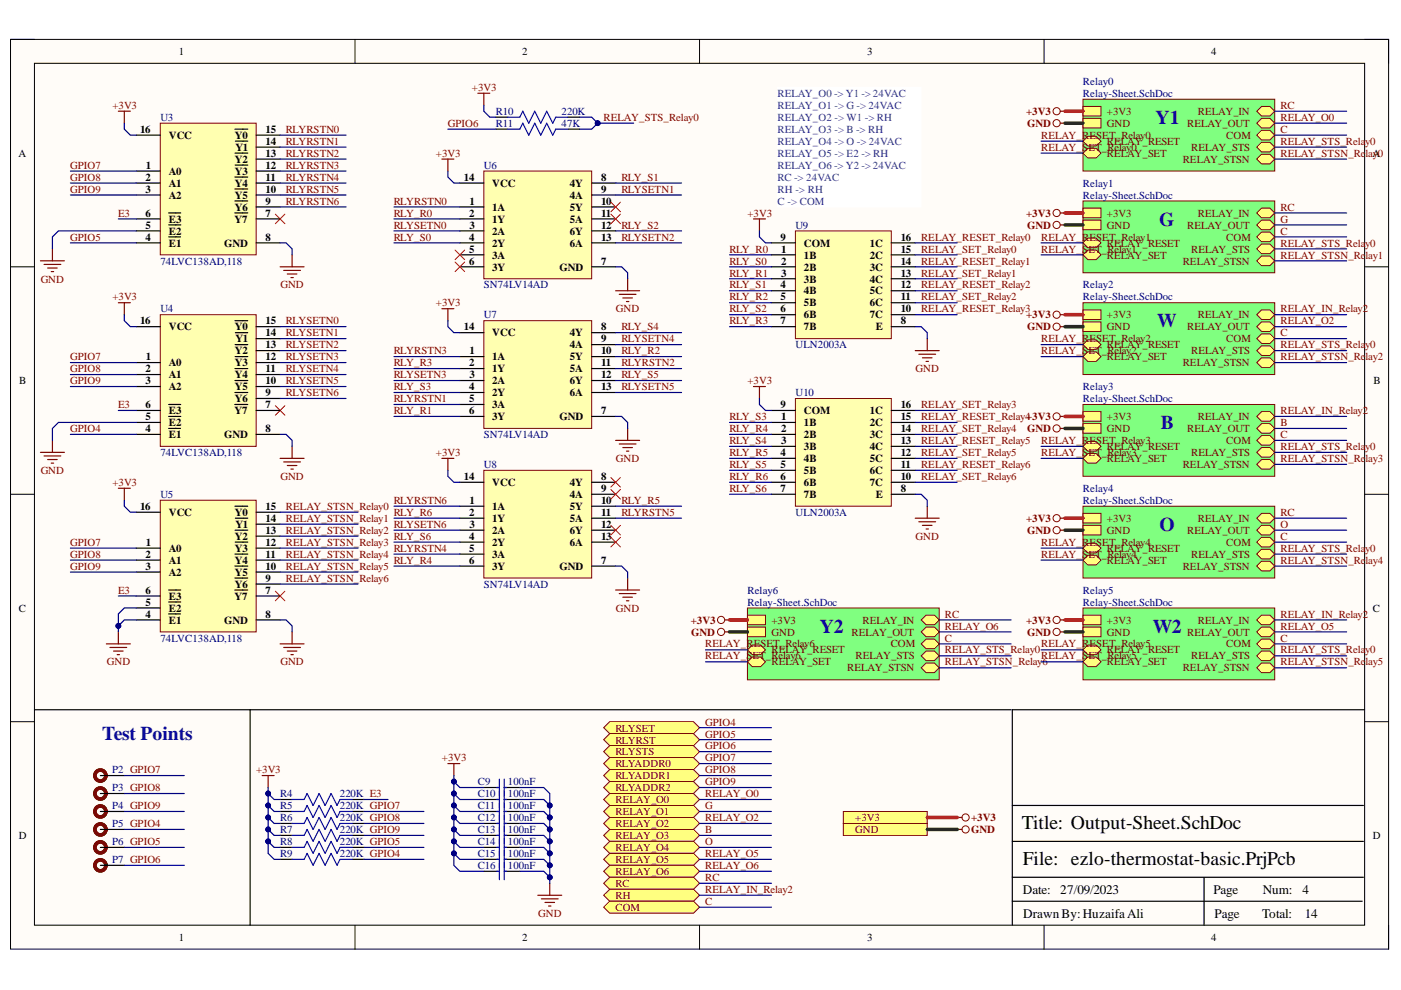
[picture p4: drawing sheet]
<svg xmlns="http://www.w3.org/2000/svg" width="297mm" height="210mm" viewBox="0 0 297 210" stroke-linecap="round" stroke-linejoin="round" font-family="sans-serif">
<defs><g id="words">
<g font-size="4.1" fill="#0b0b8e">
<text x="245" y="26.3">Y1</text>
<text x="245.8" y="47.8">G</text>
<text x="245.3" y="69.4">W</text>
<text x="246.1" y="91">B</text>
<text x="245.8" y="112.5">O</text>
<text x="173.8" y="134.2">Y2</text>
<text x="244.4" y="134.2">W2</text>
<text x="21.6" y="157">Test Points</text>
</g>
<g font-size="4.1">
<text x="216.7" y="175.7">Title: Output-Sheet.SchDoc</text>
<text x="216.8" y="183.3">File: ezlo-thermostat-basic.PrjPcb</text>
</g>
<g font-size="2.8">
<text x="216.8" y="189.5">Date:</text>
<text x="224.8" y="189.5">27/09/2023</text>
<text x="257.3" y="189.5">Page</text>
<text x="267.7" y="189.5">Num:</text>
<text x="276.1" y="189.5">4</text>
<text x="216.9" y="194.6">DrawnBy:HuzaifaAli</text>
<text x="257.5" y="194.6">Page</text>
<text x="267.6" y="194.6">Total:</text>
<text x="276.6" y="194.6">14</text>
</g>
<g font-size="2.3">
<text x="37.9" y="11.7">1</text>
<text x="110.7" y="11.7">2</text>
<text x="183.9" y="11.7">3</text>
<text x="256.8" y="11.7">4</text>
<text x="29.7" y="28.1">16</text>
<text x="35.8" y="29.5">VCC</text>
<text x="49.8" y="29.5">Y0</text>
<text x="56.3" y="28.1">15</text>
<text x="3.9" y="33.3">A</text>
<text x="31" y="35.8">1</text>
<text x="49.8" y="34.6">Y2</text>
<text x="49.9" y="32">Y1</text>
<text x="56.3" y="35.8">12</text>
<text x="56.3" y="33.3">13</text>
<text x="56.3" y="30.8">14</text>
<text x="30.9" y="38.4">2</text>
<text x="30.9" y="40.9">3</text>
<text x="35.8" y="37.1">A0</text>
<text x="35.8" y="39.6">A1</text>
<text x="49.8" y="39.6">Y4</text>
<text x="49.8" y="37.1">Y3</text>
<text x="56.3" y="40.9">10</text>
<text x="56.3" y="38.4">11</text>
<text x="98.4" y="38.4">14</text>
<text x="104.4" y="39.6">VCC</text>
<text x="120.9" y="39.6">4Y</text>
<text x="127.4" y="38.4">8</text>
<text x="127.4" y="40.9">9</text>
<text x="30.9" y="46">6</text>
<text x="35.8" y="42.2">A2</text>
<text x="35.8" y="47.2">E3</text>
<text x="49.7" y="47.2">Y7</text>
<text x="49.8" y="44.7">Y6</text>
<text x="49.8" y="42.2">Y5</text>
<text x="56.3" y="46">7</text>
<text x="56.3" y="43.4">9</text>
<text x="99.5" y="46">2</text>
<text x="99.5" y="43.4">1</text>
<text x="104.4" y="44.7">1A</text>
<text x="104.4" y="47.2">1Y</text>
<text x="120.9" y="42.2">4A</text>
<text x="120.9" y="44.7">5Y</text>
<text x="120.9" y="47.2">5A</text>
<text x="127.4" y="43.4">10</text>
<text x="127.4" y="46">11</text>
<text x="30.9" y="51">4</text>
<text x="30.9" y="48.5">5</text>
<text x="35.8" y="52.3">E1</text>
<text x="35.8" y="49.8">E2</text>
<text x="47.5" y="52.3">GND</text>
<text x="56.3" y="51">8</text>
<text x="99.5" y="51">4</text>
<text x="99.5" y="53.6">5</text>
<text x="99.5" y="48.5">3</text>
<text x="104.4" y="49.8">2A</text>
<text x="104.4" y="52.3">2Y</text>
<text x="120.9" y="49.8">6Y</text>
<text x="120.9" y="52.3">6A</text>
<text x="127.4" y="48.5">12</text>
<text x="127.4" y="51">13</text>
<text x="165.5" y="51">9</text>
<text x="165.6" y="53.6">1</text>
<text x="170.4" y="52.3">COM</text>
<text x="184.4" y="52.3">1C</text>
<text x="191" y="51">16</text>
<text x="191" y="53.6">15</text>
<text x="99.5" y="56.1">6</text>
<text x="104.4" y="54.8">3A</text>
<text x="104.4" y="57.4">3Y</text>
<text x="118.7" y="57.4">GND</text>
<text x="127.4" y="56.1">7</text>
<text x="165.6" y="56.1">2</text>
<text x="165.6" y="58.6">3</text>
<text x="170.4" y="54.8">1B</text>
<text x="170.4" y="57.4">2B</text>
<text x="170.4" y="59.9">3B</text>
<text x="184.4" y="54.8">2C</text>
<text x="184.4" y="57.4">3C</text>
<text x="184.4" y="59.9">4C</text>
<text x="191" y="56.1">14</text>
<text x="191" y="58.6">13</text>
<text x="165.5" y="61.2">4</text>
<text x="165.5" y="63.7">5</text>
<text x="170.4" y="62.4">4B</text>
<text x="170.4" y="65">5B</text>
<text x="184.4" y="62.4">5C</text>
<text x="184.4" y="65">6C</text>
<text x="191" y="61.2">12</text>
<text x="191" y="63.7">11</text>
<text x="29.7" y="68.8">16</text>
<text x="35.8" y="70">VCC</text>
<text x="49.8" y="70">Y0</text>
<text x="56.3" y="71.3">14</text>
<text x="56.3" y="68.8">15</text>
<text x="98.4" y="70">14</text>
<text x="104.4" y="71.3">VCC</text>
<text x="120.9" y="71.3">4Y</text>
<text x="127.4" y="70">8</text>
<text x="165.5" y="66.2">6</text>
<text x="165.5" y="68.8">7</text>
<text x="170.4" y="67.5">6B</text>
<text x="170.4" y="70">7B</text>
<text x="184.4" y="67.5">7C</text>
<text x="185.7" y="70">E</text>
<text x="191" y="68.8">8</text>
<text x="191" y="66.2">10</text>
<text x="31" y="76.4">1</text>
<text x="35.8" y="77.6">A0</text>
<text x="49.8" y="77.6">Y3</text>
<text x="49.8" y="75.1">Y2</text>
<text x="49.9" y="72.6">Y1</text>
<text x="56.3" y="76.4">12</text>
<text x="56.3" y="73.8">13</text>
<text x="99.5" y="77.6">2</text>
<text x="99.5" y="75.1">1</text>
<text x="104.4" y="76.4">1A</text>
<text x="120.9" y="73.8">4A</text>
<text x="120.9" y="76.4">5Y</text>
<text x="127.4" y="72.6">9</text>
<text x="127.4" y="75.1">10</text>
<text x="127.4" y="77.6">11</text>
<text x="4.1" y="81.4">B</text>
<text x="30.9" y="78.9">2</text>
<text x="30.9" y="81.4">3</text>
<text x="35.8" y="80.2">A1</text>
<text x="35.8" y="82.7">A2</text>
<text x="49.8" y="82.7">Y5</text>
<text x="49.8" y="80.2">Y4</text>
<text x="56.3" y="84">9</text>
<text x="56.3" y="81.4">10</text>
<text x="56.3" y="78.9">11</text>
<text x="99.5" y="82.7">4</text>
<text x="99.5" y="80.2">3</text>
<text x="104.4" y="78.9">1Y</text>
<text x="104.4" y="81.4">2A</text>
<text x="104.4" y="84">2Y</text>
<text x="120.9" y="78.9">5A</text>
<text x="120.9" y="81.4">6Y</text>
<text x="120.9" y="84">6A</text>
<text x="127.4" y="80.2">12</text>
<text x="127.4" y="82.7">13</text>
<text x="291.2" y="81.4">B</text>
<text x="30.9" y="89.1">5</text>
<text x="30.9" y="86.5">6</text>
<text x="35.8" y="87.8">E3</text>
<text x="49.7" y="87.8">Y7</text>
<text x="49.8" y="85.2">Y6</text>
<text x="56.3" y="86.5">7</text>
<text x="99.5" y="85.2">5</text>
<text x="99.5" y="87.8">6</text>
<text x="104.4" y="86.5">3A</text>
<text x="104.4" y="89.1">3Y</text>
<text x="118.7" y="89.1">GND</text>
<text x="127.4" y="87.8">7</text>
<text x="165.5" y="86.5">9</text>
<text x="165.6" y="89.1">1</text>
<text x="170.4" y="87.8">COM</text>
<text x="184.4" y="87.8">1C</text>
<text x="191" y="86.5">16</text>
<text x="191" y="89.1">15</text>
<text x="30.9" y="91.7">4</text>
<text x="35.8" y="92.9">E1</text>
<text x="35.8" y="90.4">E2</text>
<text x="47.5" y="92.9">GND</text>
<text x="56.3" y="91.7">8</text>
<text x="165.6" y="91.7">2</text>
<text x="165.6" y="94.2">3</text>
<text x="170.4" y="90.4">1B</text>
<text x="170.4" y="92.9">2B</text>
<text x="170.4" y="95.5">3B</text>
<text x="184.4" y="90.4">2C</text>
<text x="184.4" y="92.9">3C</text>
<text x="184.4" y="95.5">4C</text>
<text x="191" y="91.7">14</text>
<text x="191" y="94.2">13</text>
<text x="98.4" y="101.8">14</text>
<text x="127.4" y="101.8">8</text>
<text x="165.5" y="96.7">4</text>
<text x="165.5" y="99.3">5</text>
<text x="165.5" y="101.8">6</text>
<text x="170.4" y="98">4B</text>
<text x="170.4" y="100.5">5B</text>
<text x="184.4" y="98">5C</text>
<text x="184.4" y="100.5">6C</text>
<text x="191" y="96.7">12</text>
<text x="191" y="99.3">11</text>
<text x="191" y="101.8">10</text>
<text x="99.5" y="106.9">1</text>
<text x="104.4" y="103.1">VCC</text>
<text x="120.9" y="103.1">4Y</text>
<text x="120.9" y="105.6">4A</text>
<text x="127.4" y="104.3">9</text>
<text x="127.4" y="106.9">10</text>
<text x="165.5" y="104.3">7</text>
<text x="170.4" y="103.1">6B</text>
<text x="170.4" y="105.6">7B</text>
<text x="184.4" y="103.1">7C</text>
<text x="185.7" y="105.6">E</text>
<text x="191" y="104.3">8</text>
<text x="29.7" y="108.1">16</text>
<text x="35.8" y="109.4">VCC</text>
<text x="49.8" y="109.4">Y0</text>
<text x="49.9" y="111.9">Y1</text>
<text x="56.3" y="113.2">13</text>
<text x="56.3" y="110.7">14</text>
<text x="56.3" y="108.1">15</text>
<text x="99.5" y="109.4">2</text>
<text x="99.5" y="111.9">3</text>
<text x="104.4" y="108.1">1A</text>
<text x="104.4" y="110.7">1Y</text>
<text x="104.4" y="113.2">2A</text>
<text x="120.9" y="108.1">5Y</text>
<text x="120.9" y="110.7">5A</text>
<text x="120.9" y="113.2">6Y</text>
<text x="127.4" y="109.4">11</text>
<text x="127.4" y="111.9">12</text>
<text x="30.9" y="118.3">2</text>
<text x="31" y="115.7">1</text>
<text x="35.8" y="117">A0</text>
<text x="35.8" y="119.5">A1</text>
<text x="49.8" y="119.5">Y4</text>
<text x="49.8" y="117">Y3</text>
<text x="49.8" y="114.5">Y2</text>
<text x="56.3" y="118.3">11</text>
<text x="56.3" y="115.7">12</text>
<text x="99.5" y="114.5">4</text>
<text x="99.5" y="117">5</text>
<text x="99.5" y="119.5">6</text>
<text x="104.4" y="115.7">2Y</text>
<text x="104.4" y="118.3">3A</text>
<text x="120.9" y="115.7">6A</text>
<text x="127.4" y="119.5">7</text>
<text x="127.4" y="114.5">13</text>
<text x="30.9" y="120.8">3</text>
<text x="30.9" y="125.9">6</text>
<text x="35.8" y="122.1">A2</text>
<text x="49.8" y="124.6">Y6</text>
<text x="49.8" y="122.1">Y5</text>
<text x="56.3" y="125.9">7</text>
<text x="56.3" y="123.3">9</text>
<text x="56.3" y="120.8">10</text>
<text x="104.4" y="120.8">3Y</text>
<text x="118.7" y="120.8">GND</text>
<text x="4" y="129.7">C</text>
<text x="30.9" y="130.9">4</text>
<text x="30.9" y="128.4">5</text>
<text x="35.8" y="129.7">E2</text>
<text x="35.8" y="127.1">E3</text>
<text x="49.7" y="127.1">Y7</text>
<text x="56.3" y="130.9">8</text>
<text x="291.1" y="129.7">C</text>
<text x="35.8" y="132.2">E1</text>
<text x="47.5" y="132.2">GND</text>
<text x="4" y="177.9">D</text>
<text x="291.1" y="177.9">D</text>
<text x="37.9" y="199.5">1</text>
<text x="110.7" y="199.5">2</text>
<text x="183.9" y="199.5">3</text>
<text x="256.8" y="199.5">4</text>
</g>
<g font-size="2.3" fill="#000080">
<text x="229.6" y="18">Relay0</text>
<text x="229.6" y="20.5">Relay-Sheet.SchDoc</text>
<text x="34" y="25.6">U3</text>
<text x="105.1" y="24.3">R10</text>
<text x="105.1" y="26.9">R11</text>
<text x="119.1" y="24.3">220K</text>
<text x="119.1" y="26.9">47K</text>
<text x="102.6" y="35.8">U6</text>
<text x="229.6" y="39.6">Relay1</text>
<text x="229.6" y="42.2">Relay-Sheet.SchDoc</text>
<text x="168.6" y="48.5">U9</text>
<text x="34" y="56.1">74LVC138AD,118</text>
<text x="102.6" y="61.2">SN74LV14AD</text>
<text x="229.6" y="61.2">Relay2</text>
<text x="229.6" y="63.7">Relay-Sheet.SchDoc</text>
<text x="34" y="66.2">U4</text>
<text x="102.6" y="67.5">U7</text>
<text x="168.6" y="73.8">ULN2003A</text>
<text x="168.6" y="84">U10</text>
<text x="229.6" y="82.7">Relay3</text>
<text x="229.6" y="85.2">Relay-Sheet.SchDoc</text>
<text x="102.6" y="92.9">SN74LV14AD</text>
<text x="34" y="96.7">74LVC138AD,118</text>
<text x="102.6" y="99.3">U8</text>
<text x="34" y="105.6">U5</text>
<text x="229.6" y="104.3">Relay4</text>
<text x="229.6" y="106.9">Relay-Sheet.SchDoc</text>
<text x="168.6" y="109.4">ULN2003A</text>
<text x="102.6" y="124.6">SN74LV14AD</text>
<text x="158.5" y="125.9">Relay6</text>
<text x="229.6" y="125.9">Relay5</text>
<text x="158.5" y="128.4">Relay-Sheet.SchDoc</text>
<text x="229.6" y="128.4">Relay-Sheet.SchDoc</text>
<text x="34" y="136">74LVC138AD,118</text>
<text x="23.8" y="164">P2 GPIO7</text>
<text x="23.8" y="167.8">P3 GPIO8</text>
<text x="101.3" y="166.5">C9</text>
<text x="107.7" y="166.5">100nF</text>
<text x="23.8" y="171.6">P4 GPIO9</text>
<text x="59.4" y="169">R4</text>
<text x="59.4" y="171.6">R5</text>
<text x="72.1" y="169">220K E3</text>
<text x="72.1" y="171.6">220K GPIO7</text>
<text x="101.3" y="169">C10</text>
<text x="101.3" y="171.6">C11</text>
<text x="107.7" y="169">100nF</text>
<text x="107.7" y="171.6">100nF</text>
<text x="23.8" y="175.4">P5 GPIO4</text>
<text x="23.8" y="179.2">P6 GPIO5</text>
<text x="59.4" y="174.1">R6</text>
<text x="59.4" y="176.6">R7</text>
<text x="59.4" y="179.2">R8</text>
<text x="72.1" y="174.1">220K GPIO8</text>
<text x="72.1" y="176.6">220K GPIO9</text>
<text x="72.1" y="179.2">220K GPIO5</text>
<text x="101.3" y="174.1">C12</text>
<text x="101.3" y="176.6">C13</text>
<text x="101.3" y="179.2">C14</text>
<text x="107.7" y="174.1">100nF</text>
<text x="107.7" y="176.6">100nF</text>
<text x="107.7" y="179.2">100nF</text>
<text x="23.8" y="183">P7 GPIO6</text>
<text x="59.4" y="181.7">R9</text>
<text x="72.1" y="181.7">220K GPIO4</text>
<text x="101.3" y="181.7">C15</text>
<text x="101.3" y="184.3">C16</text>
<text x="107.7" y="181.7">100nF</text>
<text x="107.7" y="184.3">100nF</text>
</g>
<g font-size="2.3" fill="#800000">
<text x="23.8" y="23.1">+3V3</text>
<text x="100" y="19.3">+3V3</text>
<text x="271.5" y="23.1">RC</text>
<text x="60.6" y="28.1">RLYRSTN0</text>
<text x="95" y="26.9">GPIO6</text>
<text x="128" y="25.6">RELAY_STS_Relay0</text>
<text x="217.6" y="24.3">+3V3</text>
<text x="217.8" y="26.9">GND</text>
<text x="220.7" y="29.5">RELAY_RESET_Relay0</text>
<text x="234.7" y="24.3">+3V3</text>
<text x="234.7" y="26.9">GND</text>
<text x="251.7" y="26.9">RELAY_OUT</text>
<text x="254" y="24.3">RELAY_IN</text>
<text x="260" y="29.5">COM</text>
<text x="271.5" y="25.6">RELAY_O0</text>
<text x="271.5" y="28.1">C</text>
<text x="14.9" y="35.8">GPIO7</text>
<text x="60.6" y="30.8">RLYRSTN1</text>
<text x="60.6" y="33.3">RLYRSTN2</text>
<text x="60.6" y="35.8">RLYRSTN3</text>
<text x="92.4" y="33.3">+3V3</text>
<text x="220.7" y="32">RELAY_SET_Relay0</text>
<text x="234.7" y="30.8">RELAY_RESET</text>
<text x="234.7" y="33.3">RELAY_SET</text>
<text x="250.8" y="34.6">RELAY_STSN</text>
<text x="252.5" y="32">RELAY_STS</text>
<text x="271.5" y="33.3">RELAY_STSN_Re</text>
<text x="271.5" y="30.8">RELAY_STS_Rela</text>
<text x="289.4" y="30.8">y0</text>
<text x="289.5" y="33.3">laA</text>
<text x="291" y="33.3">y0</text>
<text x="14.9" y="38.4">GPIO8</text>
<text x="14.9" y="40.9">GPIO9</text>
<text x="60.6" y="38.4">RLYRSTN4</text>
<text x="60.6" y="40.9">RLYRSTN5</text>
<text x="131.8" y="38.4">RLY_S1</text>
<text x="131.8" y="40.9">RLYSETN1</text>
<text x="25" y="46">E3</text>
<text x="60.6" y="43.4">RLYRSTN6</text>
<text x="83.5" y="43.4">RLYRSTN0</text>
<text x="83.5" y="46">RLY_R0</text>
<text x="158.5" y="46">+3V3</text>
<text x="217.6" y="46">+3V3</text>
<text x="234.7" y="46">+3V3</text>
<text x="254" y="46">RELAY_IN</text>
<text x="271.5" y="47.2">G</text>
<text x="271.5" y="44.7">RC</text>
<text x="14.9" y="51">GPIO5</text>
<text x="83.5" y="48.5">RLYSETN0</text>
<text x="83.5" y="51">RLY_S0</text>
<text x="131.8" y="48.5">RLY_S2</text>
<text x="131.8" y="51">RLYSETN2</text>
<text x="154.7" y="53.6">RLY_R0</text>
<text x="195.3" y="51">RELAY_RESET_Relay0</text>
<text x="195.3" y="53.6">RELAY_SET_Relay0</text>
<text x="217.8" y="48.5">GND</text>
<text x="220.7" y="51">RELAY_RESET_Relay1</text>
<text x="220.7" y="53.6">RELAY_SET_Relay1</text>
<text x="234.7" y="48.5">GND</text>
<text x="234.7" y="52.3">RELAY_RESET</text>
<text x="251.7" y="48.5">RELAY_OUT</text>
<text x="252.5" y="53.6">RELAY_STS</text>
<text x="260" y="51">COM</text>
<text x="271.5" y="49.8">C</text>
<text x="271.5" y="52.3">RELAY_STS_Rela</text>
<text x="289.4" y="52.3">y0</text>
<text x="8.6" y="59.9">GND</text>
<text x="154.7" y="56.1">RLY_S0</text>
<text x="154.7" y="58.6">RLY_R1</text>
<text x="195.3" y="56.1">RELAY_RESET_Relay1</text>
<text x="195.3" y="58.6">RELAY_SET_Relay1</text>
<text x="234.7" y="54.8">RELAY_SET</text>
<text x="250.8" y="56.1">RELAY_STSN</text>
<text x="271.5" y="54.8">RELAY_STSN_Re</text>
<text x="289.5" y="54.8">lay1</text>
<text x="23.8" y="63.7">+3V3</text>
<text x="59.5" y="61.2">GND</text>
<text x="92.4" y="65">+3V3</text>
<text x="154.7" y="61.2">RLY_S1</text>
<text x="154.7" y="63.7">RLY_R2</text>
<text x="195.3" y="61.2">RELAY_RESET_Relay2</text>
<text x="195.3" y="63.7">RELAY_SET_Relay2</text>
<text x="60.6" y="68.8">RLYSETN0</text>
<text x="60.6" y="71.3">RLYSETN1</text>
<text x="130.6" y="66.2">GND</text>
<text x="131.8" y="70">RLY_S4</text>
<text x="154.7" y="66.2">RLY_S2</text>
<text x="154.7" y="68.8">RLY_R3</text>
<text x="195.3" y="66.2">RELAY_RESET_Relay3</text>
<text x="217.6" y="67.5">+3V3</text>
<text x="217.8" y="70">GND</text>
<text x="234.7" y="67.5">+3V3</text>
<text x="234.7" y="70">GND</text>
<text x="251.7" y="70">RELAY_OUT</text>
<text x="254" y="67.5">RELAY_IN</text>
<text x="271.5" y="68.8">RELAY_O2</text>
<text x="271.5" y="66.2">RELAY_IN_Relay2</text>
<text x="271.5" y="71.3">C</text>
<text x="14.9" y="76.4">GPIO7</text>
<text x="60.6" y="73.8">RLYSETN2</text>
<text x="60.6" y="76.4">RLYSETN3</text>
<text x="83.5" y="75.1">RLYRSTN3</text>
<text x="83.5" y="77.6">RLY_R3</text>
<text x="131.8" y="72.6">RLYSETN4</text>
<text x="131.8" y="75.1">RLY_R2</text>
<text x="131.8" y="77.6">RLYRSTN2</text>
<text x="220.7" y="72.6">RELAY_RESET_Relay2</text>
<text x="220.7" y="75.1">RELAY_SET_Relay2</text>
<text x="234.7" y="73.8">RELAY_RESET</text>
<text x="234.7" y="76.4">RELAY_SET</text>
<text x="250.8" y="77.6">RELAY_STSN</text>
<text x="252.5" y="75.1">RELAY_STS</text>
<text x="260" y="72.6">COM</text>
<text x="271.5" y="76.4">RELAY_STSN_Re</text>
<text x="271.5" y="73.8">RELAY_STS_Rela</text>
<text x="289.4" y="73.8">y0</text>
<text x="289.5" y="76.4">lay2</text>
<text x="14.9" y="78.9">GPIO8</text>
<text x="14.9" y="81.4">GPIO9</text>
<text x="60.6" y="78.9">RLYSETN4</text>
<text x="60.6" y="81.4">RLYSETN5</text>
<text x="60.6" y="84">RLYSETN6</text>
<text x="83.5" y="80.2">RLYSETN3</text>
<text x="83.5" y="82.7">RLY_S3</text>
<text x="131.8" y="80.2">RLY_S5</text>
<text x="131.8" y="82.7">RLYSETN5</text>
<text x="158.5" y="81.4">+3V3</text>
<text x="194.1" y="78.9">GND</text>
<text x="25" y="86.5">E3</text>
<text x="83.5" y="85.2">RLYRSTN1</text>
<text x="83.5" y="87.8">RLY_R1</text>
<text x="154.7" y="89.1">RLY_S3</text>
<text x="195.3" y="86.5">RELAY_SET_Relay3</text>
<text x="195.3" y="89.1">RELAY_RESET_Relay4+3V3</text>
<text x="234.7" y="89.1">+3V3</text>
<text x="254" y="89.1">RELAY_IN</text>
<text x="271.5" y="87.8">RELAY_IN_Relay2</text>
<text x="14.9" y="91.7">GPIO4</text>
<text x="154.7" y="91.7">RLY_R4</text>
<text x="154.7" y="94.2">RLY_S4</text>
<text x="195.3" y="91.7">RELAY_SET_Relay4</text>
<text x="195.3" y="94.2">RELAY_RESET_Relay5</text>
<text x="217.8" y="91.7">GND</text>
<text x="220.7" y="94.2">RELAY_RESET_Relay3</text>
<text x="234.7" y="91.7">GND</text>
<text x="234.7" y="95.5">RELAY_RESET</text>
<text x="251.7" y="91.7">RELAY_OUT</text>
<text x="260" y="94.2">COM</text>
<text x="271.5" y="90.4">B</text>
<text x="271.5" y="92.9">C</text>
<text x="271.5" y="95.5">RELAY_STS_Rela</text>
<text x="289.4" y="95.5">y0</text>
<text x="8.6" y="100.5">GND</text>
<text x="59.5" y="101.8">GND</text>
<text x="92.4" y="96.7">+3V3</text>
<text x="130.6" y="98">GND</text>
<text x="154.7" y="96.7">RLY_R5</text>
<text x="154.7" y="99.3">RLY_S5</text>
<text x="154.7" y="101.8">RLY_R6</text>
<text x="195.3" y="96.7">RELAY_SET_Relay5</text>
<text x="195.3" y="99.3">RELAY_RESET_Relay6</text>
<text x="195.3" y="101.8">RELAY_SET_Relay6</text>
<text x="220.7" y="96.7">RELAY_SET_Relay3</text>
<text x="234.7" y="98">RELAY_SET</text>
<text x="250.8" y="99.3">RELAY_STSN</text>
<text x="252.5" y="96.7">RELAY_STS</text>
<text x="271.5" y="98">RELAY_STSN_Re</text>
<text x="289.5" y="98">lay3</text>
<text x="23.8" y="103.1">+3V3</text>
<text x="83.5" y="106.9">RLYRSTN6</text>
<text x="131.8" y="106.9">RLY_R5</text>
<text x="154.7" y="104.3">RLY_S6</text>
<text x="60.6" y="108.1">RELAY_STSN_Relay0</text>
<text x="60.6" y="110.7">RELAY_STSN_Relay1</text>
<text x="60.6" y="113.2">RELAY_STSN_Relay2</text>
<text x="83.5" y="109.4">RLY_R6</text>
<text x="83.5" y="111.9">RLYSETN6</text>
<text x="131.8" y="109.4">RLYRSTN5</text>
<text x="217.6" y="110.7">+3V3</text>
<text x="217.8" y="113.2">GND</text>
<text x="234.7" y="110.7">+3V3</text>
<text x="234.7" y="113.2">GND</text>
<text x="251.7" y="113.2">RELAY_OUT</text>
<text x="254" y="110.7">RELAY_IN</text>
<text x="271.5" y="111.9">O</text>
<text x="271.5" y="109.4">RC</text>
<text x="14.9" y="115.7">GPIO7</text>
<text x="14.9" y="118.3">GPIO8</text>
<text x="60.6" y="115.7">RELAY_STSN_Relay3</text>
<text x="60.6" y="118.3">RELAY_STSN_Relay4</text>
<text x="83.5" y="114.5">RLY_S6</text>
<text x="83.5" y="117">RLYRSTN4</text>
<text x="83.5" y="119.5">RLY_R4</text>
<text x="194.1" y="114.5">GND</text>
<text x="220.7" y="115.7">RELAY_RESET_Relay4</text>
<text x="220.7" y="118.3">RELAY_SET_Relay4</text>
<text x="234.7" y="117">RELAY_RESET</text>
<text x="234.7" y="119.5">RELAY_SET</text>
<text x="252.5" y="118.3">RELAY_STS</text>
<text x="260" y="115.7">COM</text>
<text x="271.5" y="119.5">RELAY_STSN_Re</text>
<text x="271.5" y="114.5">C</text>
<text x="271.5" y="117">RELAY_STS_Rela</text>
<text x="289.4" y="117">y0</text>
<text x="289.5" y="119.5">lay4</text>
<text x="14.9" y="120.8">GPIO9</text>
<text x="25" y="125.9">E3</text>
<text x="60.6" y="120.8">RELAY_STSN_Relay5</text>
<text x="60.6" y="123.3">RELAY_STSN_Relay6</text>
<text x="250.8" y="120.8">RELAY_STSN</text>
<text x="130.6" y="129.7">GND</text>
<text x="200.3" y="130.9">RC</text>
<text x="271.5" y="130.9">RELAY_IN_Relay2</text>
<text x="146.5" y="132.2">+3V3</text>
<text x="146.6" y="134.7">GND</text>
<text x="149.5" y="137.3">RELAY_RESET_Relay6</text>
<text x="163.6" y="132.2">+3V3</text>
<text x="163.6" y="134.7">GND</text>
<text x="180.6" y="134.7">RELAY_OUT</text>
<text x="182.8" y="132.2">RELAY_IN</text>
<text x="188.8" y="137.3">COM</text>
<text x="200.3" y="133.5">RELAY_O6</text>
<text x="200.3" y="136">C</text>
<text x="217.6" y="132.2">+3V3</text>
<text x="217.8" y="134.7">GND</text>
<text x="220.7" y="137.3">RELAY_RESET_Relay5</text>
<text x="234.7" y="132.2">+3V3</text>
<text x="234.7" y="134.7">GND</text>
<text x="251.7" y="134.7">RELAY_OUT</text>
<text x="254" y="132.2">RELAY_IN</text>
<text x="260" y="137.3">COM</text>
<text x="271.5" y="133.5">RELAY_O5</text>
<text x="271.5" y="136">C</text>
<text x="22.7" y="141.1">GND</text>
<text x="59.5" y="141.1">GND</text>
<text x="149.5" y="139.8">RELAY_SET_Relay6</text>
<text x="163.6" y="138.5">RELAY_RESET</text>
<text x="163.6" y="141.1">RELAY_SET</text>
<text x="179.6" y="142.4">RELAY_STSN</text>
<text x="181.4" y="139.8">RELAY_STS</text>
<text x="200.3" y="141.1">RELAY_STSN_Relay6</text>
<text x="200.3" y="138.5">RELAY_STS_Relay0</text>
<text x="220.7" y="139.8">RELAY_SET_Relay5</text>
<text x="234.7" y="138.5">RELAY_RESET</text>
<text x="234.7" y="141.1">RELAY_SET</text>
<text x="250.8" y="142.4">RELAY_STSN</text>
<text x="252.5" y="139.8">RELAY_STS</text>
<text x="271.5" y="141.1">RELAY_STSN_Re</text>
<text x="271.5" y="138.5">RELAY_STS_Rela</text>
<text x="289.4" y="138.5">y0</text>
<text x="289.5" y="141.1">lay5</text>
<text x="130.5" y="155.1">RLYSET</text>
<text x="149.5" y="153.8">GPIO4</text>
<text x="93.7" y="161.4">+3V3</text>
<text x="130.5" y="157.6">RLYRST</text>
<text x="130.5" y="160.2">RLYSTS</text>
<text x="149.5" y="156.4">GPIO5</text>
<text x="149.5" y="158.9">GPIO6</text>
<text x="149.5" y="161.4">GPIO7</text>
<text x="54.3" y="164">+3V3</text>
<text x="130.5" y="162.7">RLYADDR0</text>
<text x="130.5" y="165.2">RLYADDR1</text>
<text x="130.5" y="167.8">RLYADDR2</text>
<text x="149.5" y="164">GPIO8</text>
<text x="149.5" y="166.5">GPIO9</text>
<text x="130.5" y="170.3">RELAY_O0</text>
<text x="130.5" y="172.8">RELAY_O1</text>
<text x="149.5" y="169">RELAY_O0</text>
<text x="149.5" y="171.6">G</text>
<text x="130.5" y="175.4">RELAY_O2</text>
<text x="130.5" y="177.9">RELAY_O3</text>
<text x="149.5" y="174.1">RELAY_O2</text>
<text x="149.5" y="176.6">B</text>
<text x="149.5" y="179.2">O</text>
<text x="181.3" y="174.1">+3V3</text>
<text x="181.3" y="176.6">GND</text>
<text x="205.9" y="174.1">+3V3</text>
<text x="205.9" y="176.6">GND</text>
<text x="130.5" y="180.5">RELAY_O4</text>
<text x="130.5" y="183">RELAY_O5</text>
<text x="130.5" y="185.5">RELAY_O6</text>
<text x="149.5" y="181.7">RELAY_O5</text>
<text x="149.5" y="184.3">RELAY_O6</text>
<text x="130.5" y="188.1">RC</text>
<text x="130.5" y="190.6">RH</text>
<text x="149.5" y="186.8">RC</text>
<text x="149.5" y="189.3">RELAY_IN_Relay2</text>
<text x="149.5" y="191.9">C</text>
<text x="114.1" y="194.4">GND</text>
<text x="130.5" y="193.1">COM</text>
</g>
<g font-size="2.3" fill="#0b5394">
<text x="164.8" y="20.5">RELAY_O0 -&gt; Y1 -&gt; 24VAC</text>
<text x="164.8" y="23.1">RELAY_O1 -&gt; G -&gt; 24VAC</text>
<text x="164.8" y="25.6">RELAY_O2 -&gt; W1 -&gt; RH</text>
<text x="164.8" y="28.1">RELAY_O3 -&gt; B -&gt; RH</text>
<text x="164.8" y="30.8">RELAY_O4 -&gt; O -&gt; 24VAC</text>
<text x="164.8" y="33.3">RELAY_O5 -&gt; E2 -&gt; RH</text>
<text x="164.8" y="35.8">RELAY_O6 -&gt; Y2 -&gt; 24VAC</text>
<text x="164.8" y="38.4">RC -&gt; 24VAC</text>
<text x="164.8" y="40.9">RH -&gt; RH</text>
<text x="164.8" y="43.4">C -&gt; COM</text>
</g>
</g></defs>
<path d="M2.2 8.4h292.2v192.8h-292.2z" fill-rule="evenodd" fill="#fffcf8"/>
<path d="M2.2 8.4h292.2v192.8h-292.2z" fill="none" stroke="#000" stroke-width=".21"/>
<path d="M7.3 13.4h282v182.8h-282z" fill-rule="evenodd" fill="#fffcf8"/>
<g fill="none" stroke="#000" stroke-width=".21">
<path d="M2.2 8.3h5.1M7.3 13.4h282v182.8h-282zM75.3 8.3v5.1M148.3 8.3v5.1M221.4 8.4v5M289.3 8.4h5.1v5M2.2 56.6h5.1M289.3 56.6h5.1M2.2 104.8h5.1M289.3 104.8h5.1M2.2 153h5.1M289.3 153h5.1"/>
<path d="M75.3 196.2v5M148.3 196.2v5M221.4 196.2v5M294.4 196.2v5"/>
</g>
<path d="M7.3 150.5h207.1M53 150.5v45.7M289.3 150.5h-74.7v45.7M214.6 178.4h74.5M214.6 170.8h74.5M214.6 191.1h74.2M214.6 186h74.5M255.3 186v10.2" fill="none" stroke="#000" stroke-width=".25"/>
<path d="M168.6 84.5h20.4v22.8h-20.4z" fill-rule="evenodd" fill="#ffffb0"/>
<path d="M168.6 84.5h20.4v22.8h-20.4z" fill="none" stroke="#800000" stroke-width=".21"/>
<g fill="none" stroke="#000" stroke-width=".25">
<path d="M163.6 89.6h5M163.6 92.1h5M163.6 94.6h5M163.6 97.2h5M163.6 99.7h5M163.6 87h5M189 89.6h5M189 92.1h5M189 94.6h5M189 99.7h5M189 87h5M189 97.2h5"/>
<path d="M163.6 102.3h5M163.6 104.8h5M189 102.3h5M189 104.8h5"/>
</g>
<path d="M168.6 49h20.4v22.8h-20.4z" fill-rule="evenodd" fill="#ffffb0"/>
<path d="M168.6 49h20.4v22.8h-20.4z" fill="none" stroke="#800000" stroke-width=".21"/>
<g fill="none" stroke="#000" stroke-width=".25">
<path d="M163.6 54h5M163.6 56.6h5M163.6 59.1h5M163.6 51.5h5M189 54h5M189 56.6h5M189 59.1h5M189 51.5h5M163.6 61.6h5M163.6 64.2h5M163.6 66.7h5M163.6 69.3h5"/>
<path d="M189 61.7h5M189 64.2h5M189 66.7h5M189 69.3h5"/>
</g>
<path d="M102.6 68h22.8v22.8h-22.8z" fill-rule="evenodd" fill="#ffffb0"/>
<path d="M102.6 68h22.8v22.8h-22.8z" fill="none" stroke="#800000" stroke-width=".21"/>
<g fill="none" stroke="#000" stroke-width=".25">
<path d="M97.5 75.6h5.1M97.5 78.1h5.1M97.5 70.5h5.1M125.4 75.6h5.1M125.4 78.1h5.1M125.4 70.5h5.1M125.4 73.1h5.1M97.5 80.7h5.1M97.5 83.2h5.1M97.5 85.8h5.1M97.5 88.3h5.1M125.4 80.7h5.1"/>
<path d="M125.4 83.2h5.1M125.4 88.3h5.1M59.4 169.5h2.5M59.4 172.1h2.5M59.4 174.6h2.5M59.4 177.1h2.5M59.4 179.7h2.5M74.6 169.5h2.6M74.6 172.1h2.6M74.6 174.6h2.6M74.6 177.1h2.6M74.6 179.7h2.6"/>
<path d="M102.6 169.5h3.3M102.6 172.1h3.3M102.6 174.6h3.3M102.6 177.1h3.3M102.6 179.7h3.3M102.6 167h3.3M106.9 169.5h3.3M106.9 172.1h3.3M106.9 167h3.3M106.9 174.6h3.3M106.9 177.1h3.3M106.9 179.7h3.3"/>
<path d="M59.4 182.2h2.5M74.6 182.2h2.6M102.6 182.2h3.3M102.6 184.7h3.3M106.9 182.2h3.3M106.9 184.7h3.3"/>
</g>
<g fill="none" stroke="#800000" stroke-width=".25">
<path d="M25.1 23.6h2.5M26.4 23.6v2.5M8.6 55.3h5.1M9.3 56.1h3.6M10.1 56.8h2M10.9 57.6h.5M11.1 52.8v2.5M59.4 56.6h5.1M60.2 57.3h3.5M60.9 58.1h2M61.7 58.9h.5M61.9 54v2.6"/>
<path d="M25.1 64.2h2.5M26.4 64.2v2.5M8.6 95.9h5.1M9.3 96.7h3.6M10.1 97.4h2M10.9 98.2h.5M11.1 93.4v2.5M59.4 97.2h5.1M60.2 97.9h3.5M60.9 98.7h2M61.7 99.5h.5M61.9 94.6v2.6"/>
<path d="M25.1 103.5h2.5M26.4 103.5v2.6M22.5 136.5h5.1M23.3 137.3h3.6M24.1 138h2M24.8 138.8h.5M25.1 134v2.5M59.4 136.5h5.1M60.2 137.3h3.5M60.9 138h2M61.7 138.8h.5M61.9 134v2.5"/>
<path d="M55.6 164.4h2.5M56.8 164.4v2.6M95 161.9h2.5M96.2 161.9v2.5M114 189.8h5.1M114.8 190.6h3.5M115.5 191.3h2.1M116.3 192.1h.5M116.6 187.3v2.5"/>
</g>
<g fill="none" stroke="#00f" stroke-width=".25">
<path d="M61.9 169.5h2.6l.6-1.3 1.3 2.6 1.2-2.6 1.3 2.6 1.3-2.6 1.3 2.6 .6-1.3h2.5M61.9 172.1h2.6l.6-1.3 1.3 2.5 1.2-2.5 1.3 2.5 1.3-2.5 1.3 2.5 .6-1.2h2.5M61.9 179.7h2.6l.6-1.3 1.3 2.5 1.2-2.5 1.3 2.5 1.3-2.5 1.3 2.5 .6-1.2h2.5M61.9 174.6h2.6l.6-1.3 1.3 2.6 1.2-2.6 1.3 2.6 1.3-2.6 1.3 2.6 .6-1.3h2.5M61.9 177.1h2.6l.6-1.2 1.3 2.5 1.2-2.5 1.3 2.5 1.3-2.5 1.3 2.5 .6-1.3h2.5M105.4 169.5h.5M105.4 172.1h.5M105.4 174.6h.5M105.4 177.1h.5M105.4 179.7h.5M105.4 167h.5M105.9 165.2v21.3"/>
<path d="M106.9 169.5h.5M106.9 172.1h.5M106.9 165.2v21.3M106.9 167h.5M106.9 174.6h.5M106.9 177.1h.5M106.9 179.7h.5M61.9 182.2h2.6l.6-1.3 1.3 2.6 1.2-2.6 1.3 2.6 1.3-2.6 1.3 2.6 .6-1.3h2.5M105.4 182.2h.5M105.4 184.7h.5M106.9 182.2h.5M106.9 184.7h.5"/>
</g>
<path d="M58.4 45.4l2 2M60.4 45.4l-2 2M58.4 86l2 2M60.4 86l-2 2M58.4 125.3l2 2.1M60.4 125.3l-2 2.1" fill="none" stroke="#f00" stroke-width=".21"/>
<path d="M34 26.1h20.3v27.9h-20.3z" fill-rule="evenodd" fill="#ffffb0"/>
<path d="M34 26.1h20.3v27.9h-20.3z" fill="none" stroke="#800000" stroke-width=".21"/>
<g fill="none" stroke="#000" stroke-width=".25">
<path d="M28.9 36.3h5.1M28.9 38.8h5.1M28.9 28.7h5.1M49.8 27.4h2.7M49.8 37.5h2.7M49.8 32.5h2.7M49.9 35h2.6M49.9 29.9h2.6M54.3 36.3h5.1M54.3 38.8h5.1M54.3 33.7h5.1M54.3 31.2h5.1"/>
<path d="M54.3 28.7h5.1M28.9 41.3h5.1M28.9 51.5h5.1M28.9 49h5.1M28.9 46.4h5.1M35.8 50.2h2.5M35.8 47.7h2.5M35.8 45.2h2.5M49.8 45.2h2.7M49.8 42.6h2.7M49.8 40.1h2.7M54.3 41.3h5.1"/>
<path d="M54.3 51.5h5.1M54.3 46.4h5.1M54.3 43.9h5.1"/>
</g>
<path d="M34 66.7h20.3v27.9h-20.3z" fill-rule="evenodd" fill="#ffffb0"/>
<path d="M34 66.7h20.3v27.9h-20.3z" fill="none" stroke="#800000" stroke-width=".21"/>
<g fill="none" stroke="#000" stroke-width=".25">
<path d="M28.9 76.9h5.1M28.9 79.4h5.1M28.9 69.3h5.1M49.8 68h2.7M49.8 78.1h2.7M49.8 73.1h2.7M49.9 75.6h2.6M49.9 70.5h2.6M54.3 76.9h5.1M54.3 79.4h5.1M54.3 74.3h5.1M54.3 71.8h5.1"/>
<path d="M54.3 69.3h5.1M28.9 82h5.1M28.9 92.1h5.1M28.9 89.6h5.1M28.9 87h5.1M35.8 90.8h2.5M35.8 88.3h2.5M35.8 85.8h2.5M49.8 85.8h2.7M49.8 83.2h2.7M49.8 80.7h2.7M54.3 82h5.1"/>
<path d="M54.3 92.1h5.1M54.3 87h5.1M54.3 84.5h5.1"/>
</g>
<path d="M34 106.1h20.3v27.9h-20.3z" fill-rule="evenodd" fill="#ffffb0"/>
<path d="M34 106.1h20.3v27.9h-20.3z" fill="none" stroke="#800000" stroke-width=".21"/>
<g fill="none" stroke="#000" stroke-width=".25">
<path d="M28.9 116.2h5.1M28.9 118.7h5.1M28.9 108.6h5.1M49.8 107.3h2.7M49.8 117.5h2.7M49.8 112.4h2.7M49.9 114.9h2.6M49.9 109.9h2.6M54.3 116.2h5.1M54.3 118.7h5.1M54.3 113.7h5.1M54.3 111.1h5.1"/>
<path d="M54.3 108.6h5.1M28.9 121.3h5.1M28.9 131.4h5.1M28.9 128.9h5.1M28.9 126.4h5.1M35.8 130.2h2.5M35.8 127.6h2.5M35.8 125.1h2.5M49.8 125.1h2.7M49.8 122.6h2.7M49.8 120h2.7M54.3 121.3h5.1"/>
<path d="M54.3 131.4h5.1M54.3 126.4h5.1M54.3 123.8h5.1"/>
</g>
<path d="M102.6 99.7h22.8v22.9h-22.8z" fill-rule="evenodd" fill="#ffffb0"/>
<path d="M102.6 99.7h22.8v22.9h-22.8z" fill="none" stroke="#800000" stroke-width=".21"/>
<g fill="none" stroke="#000" stroke-width=".25">
<path d="M97.5 107.3h5.1M97.5 109.9h5.1M97.5 112.4h5.1M97.5 114.9h5.1M97.5 117.5h5.1M97.5 102.3h5.1M125.4 107.3h5.1M125.4 109.9h5.1M125.4 112.4h5.1M125.4 114.9h5.1M125.4 102.3h5.1M125.4 104.8h5.1"/>
<path d="M97.5 120h5.1M125.4 120h5.1"/>
</g>
<path d="M102.6 36.3h22.8v22.8h-22.8z" fill-rule="evenodd" fill="#ffffb0"/>
<path d="M102.6 36.3h22.8v22.8h-22.8z" fill="none" stroke="#800000" stroke-width=".21"/>
<g fill="none" stroke="#000" stroke-width=".25">
<path d="M97.5 38.8h5.1M125.4 38.8h5.1M97.5 43.9h5.1M97.5 46.4h5.1M97.5 49h5.1M97.5 51.5h5.1M97.5 54h5.1M97.5 56.6h5.1M125.4 43.9h5.1M125.4 46.4h5.1M125.4 49h5.1M125.4 51.5h5.1"/>
<path d="M125.4 56.6h5.1M125.4 41.3h5.1"/>
</g>
<g fill="none" stroke="#800000" stroke-width=".25">
<path d="M93.7 33.7h2.5M95 33.7v2.6M133.1 59.1v2.5M159.7 46.4h2.6M161 46.4v2.6M93.7 65.5h2.5M95 65.5v2.5M130.5 61.6h5.1M131.3 62.4h3.5M132.1 63.2h2M132.8 63.9h.5M194 74.3h5.1"/>
<path d="M194.8 75.1h3.6M195.6 75.9h2M196.3 76.6h.5M196.6 71.8v2.5M93.7 97.2h2.5M95 97.2v2.5M130.5 93.4h5.1M131.3 94.1h3.5M132.1 94.9h2M132.8 95.7h.5M133.1 90.8v2.6M159.7 82h2.6"/>
<path d="M161 82v2.5M194 109.9h5.1M194.8 110.6h3.6M195.6 111.4h2M196.3 112.2h.5M196.6 107.3v2.6M130.5 125.1h5.1M131.3 125.9h3.5M132.1 126.6h2M132.8 127.4h.5M133.1 122.6v2.5"/>
</g>
<g fill="none" stroke="#f00" stroke-width=".21">
<path d="M96.5 55.6l2 2M96.5 53l2 2M98.5 55.6l-2 2M98.5 53l-2 2M129.5 42.9l2 2M129.5 45.4l2 2M131.5 42.9l-2 2M131.5 45.4l-2 2M129.5 101.2l2 2.1M129.5 103.8l2 2M129.5 113.9l2 2.1M129.5 111.4l2 2"/>
<path d="M131.5 101.2l-2 2.1M131.5 103.8l-2 2M131.5 113.9l-2 2.1M131.5 111.4l-2 2"/>
</g>
<path d="M229.6 21h40.7v15.3h-40.7z" fill-rule="evenodd" fill="#80ff80"/>
<path d="M229.6 21h40.7v15.3h-40.7z" fill="none" stroke="#800000" stroke-width=".21"/>
<path d="M229.6 22.6h3.8v2h-3.8z" fill-rule="evenodd" fill="#ffff80"/>
<path d="M229.6 22.6h3.8v2h-3.8z" fill="none" stroke="#800000" stroke-width=".21"/>
<path d="M229.6 25.1h3.8v2h-3.8z" fill-rule="evenodd" fill="#ffff80"/>
<path d="M229.6 25.1h3.8v2h-3.8z" fill="none" stroke="#800000" stroke-width=".21"/>
<path d="M230.6 28.9h1.8l1 1-1 1h-1.8l-1-1z" fill-rule="evenodd" fill="#ffff80"/>
<path d="M230.6 28.9h1.8l1 1-1 1h-1.8l-1-1z" fill="none" stroke="#800000" stroke-width=".21"/>
<path d="M229.6 32.5l1-1.1h1.8l1 1.1-1 1h-1.8z" fill-rule="evenodd" fill="#ffff80"/>
<path d="M229.6 32.5l1-1.1h1.8l1 1.1-1 1h-1.8z" fill="none" stroke="#800000" stroke-width=".21"/>
<path d="M266.5 23.6l1-1h1.8l1 1-1 1h-1.8z" fill-rule="evenodd" fill="#ffff80"/>
<path d="M266.5 23.6l1-1h1.8l1 1-1 1h-1.8z" fill="none" stroke="#800000" stroke-width=".21"/>
<path d="M266.5 26.1l1-1h1.8l1 1-1 1h-1.8z" fill-rule="evenodd" fill="#ffff80"/>
<path d="M266.5 26.1l1-1h1.8l1 1-1 1h-1.8z" fill="none" stroke="#800000" stroke-width=".21"/>
<path d="M266.5 28.7l1-1.1h1.8l1 1.1-1 1h-1.8z" fill-rule="evenodd" fill="#ffff80"/>
<path d="M266.5 28.7l1-1.1h1.8l1 1.1-1 1h-1.8z" fill="none" stroke="#800000" stroke-width=".21"/>
<path d="M266.5 31.2l1-1h1.8l1 1-1 1h-1.8z" fill-rule="evenodd" fill="#ffff80"/>
<path d="M266.5 31.2l1-1h1.8l1 1-1 1h-1.8z" fill="none" stroke="#800000" stroke-width=".21"/>
<path d="M266.5 33.7l1-1h1.8l1 1-1 1h-1.8z" fill-rule="evenodd" fill="#ffff80"/>
<path d="M266.5 33.7l1-1h1.8l1 1-1 1h-1.8z" fill="none" stroke="#800000" stroke-width=".21"/>
<path d="M229.6 42.6h40.7v15.2h-40.7z" fill-rule="evenodd" fill="#80ff80"/>
<path d="M229.6 42.6h40.7v15.2h-40.7z" fill="none" stroke="#800000" stroke-width=".21"/>
<path d="M229.6 44.1h3.8v2.1h-3.8z" fill-rule="evenodd" fill="#ffff80"/>
<path d="M229.6 44.1h3.8v2.1h-3.8z" fill="none" stroke="#800000" stroke-width=".21"/>
<path d="M229.6 46.7h3.8v2h-3.8z" fill-rule="evenodd" fill="#ffff80"/>
<path d="M229.6 46.7h3.8v2h-3.8z" fill="none" stroke="#800000" stroke-width=".21"/>
<path d="M229.6 51.5l1-1h1.8l1 1-1 1h-1.8z" fill-rule="evenodd" fill="#ffff80"/>
<path d="M229.6 51.5l1-1h1.8l1 1-1 1h-1.8z" fill="none" stroke="#800000" stroke-width=".21"/>
<path d="M229.6 54l1-1h1.8l1 1-1 1.1h-1.8z" fill-rule="evenodd" fill="#ffff80"/>
<path d="M229.6 54l1-1h1.8l1 1-1 1.1h-1.8z" fill="none" stroke="#800000" stroke-width=".21"/>
<path d="M267.5 44.1h1.8l1 1.1-1 1h-1.8l-1-1z" fill-rule="evenodd" fill="#ffff80"/>
<path d="M267.5 44.1h1.8l1 1.1-1 1h-1.8l-1-1z" fill="none" stroke="#800000" stroke-width=".21"/>
<path d="M266.5 47.7l1-1h1.8l1 1-1 1h-1.8z" fill-rule="evenodd" fill="#ffff80"/>
<path d="M266.5 47.7l1-1h1.8l1 1-1 1h-1.8z" fill="none" stroke="#800000" stroke-width=".21"/>
<path d="M266.5 50.2l1-1h1.8l1 1-1 1h-1.8z" fill-rule="evenodd" fill="#ffff80"/>
<path d="M266.5 50.2l1-1h1.8l1 1-1 1h-1.8z" fill="none" stroke="#800000" stroke-width=".21"/>
<path d="M267.5 51.7h1.8l1 1.1-1 1h-1.8l-1-1z" fill-rule="evenodd" fill="#ffff80"/>
<path d="M267.5 51.7h1.8l1 1.1-1 1h-1.8l-1-1z" fill="none" stroke="#800000" stroke-width=".21"/>
<path d="M266.5 55.3l1-1h1.8l1 1-1 1h-1.8z" fill-rule="evenodd" fill="#ffff80"/>
<path d="M266.5 55.3l1-1h1.8l1 1-1 1h-1.8z" fill="none" stroke="#800000" stroke-width=".21"/>
<path d="M229.6 64.2h40.7v15.2h-40.7z" fill-rule="evenodd" fill="#80ff80"/>
<path d="M229.6 64.2h40.7v15.2h-40.7z" fill="none" stroke="#800000" stroke-width=".21"/>
<path d="M229.6 65.7h3.8v2h-3.8z" fill-rule="evenodd" fill="#ffff80"/>
<path d="M229.6 65.7h3.8v2h-3.8z" fill="none" stroke="#800000" stroke-width=".21"/>
<path d="M229.6 68.3h3.8v2h-3.8z" fill-rule="evenodd" fill="#ffff80"/>
<path d="M229.6 68.3h3.8v2h-3.8z" fill="none" stroke="#800000" stroke-width=".21"/>
<path d="M229.6 73.1l1-1h1.8l1 1-1 1h-1.8z" fill-rule="evenodd" fill="#ffff80"/>
<path d="M229.6 73.1l1-1h1.8l1 1-1 1h-1.8z" fill="none" stroke="#800000" stroke-width=".21"/>
<path d="M229.6 75.6l1-1h1.8l1 1-1 1h-1.8z" fill-rule="evenodd" fill="#ffff80"/>
<path d="M229.6 75.6l1-1h1.8l1 1-1 1h-1.8z" fill="none" stroke="#800000" stroke-width=".21"/>
<path d="M266.5 66.7l1-1h1.8l1 1-1 1h-1.8z" fill-rule="evenodd" fill="#ffff80"/>
<path d="M266.5 66.7l1-1h1.8l1 1-1 1h-1.8z" fill="none" stroke="#800000" stroke-width=".21"/>
<path d="M266.5 69.3l1-1h1.8l1 1-1 1h-1.8z" fill-rule="evenodd" fill="#ffff80"/>
<path d="M266.5 69.3l1-1h1.8l1 1-1 1h-1.8z" fill="none" stroke="#800000" stroke-width=".21"/>
<path d="M266.5 71.8l1-1h1.8l1 1-1 1h-1.8z" fill-rule="evenodd" fill="#ffff80"/>
<path d="M266.5 71.8l1-1h1.8l1 1-1 1h-1.8z" fill="none" stroke="#800000" stroke-width=".21"/>
<path d="M267.5 73.3h1.8l1 1-1 1.1h-1.8l-1-1.1z" fill-rule="evenodd" fill="#ffff80"/>
<path d="M267.5 73.3h1.8l1 1-1 1.1h-1.8l-1-1.1z" fill="none" stroke="#800000" stroke-width=".21"/>
<path d="M266.5 76.9l1-1h1.8l1 1-1 1h-1.8z" fill-rule="evenodd" fill="#ffff80"/>
<path d="M266.5 76.9l1-1h1.8l1 1-1 1h-1.8z" fill="none" stroke="#800000" stroke-width=".21"/>
<path d="M229.6 85.8h40.7v15.2h-40.7z" fill-rule="evenodd" fill="#80ff80"/>
<path d="M229.6 85.8h40.7v15.2h-40.7z" fill="none" stroke="#800000" stroke-width=".21"/>
<path d="M229.6 87.3h3.8v2h-3.8z" fill-rule="evenodd" fill="#ffff80"/>
<path d="M229.6 87.3h3.8v2h-3.8z" fill="none" stroke="#800000" stroke-width=".21"/>
<path d="M229.6 89.8h3.8v2.1h-3.8z" fill-rule="evenodd" fill="#ffff80"/>
<path d="M229.6 89.8h3.8v2.1h-3.8z" fill="none" stroke="#800000" stroke-width=".21"/>
<path d="M229.6 94.6l1-1h1.8l1 1-1 1.1h-1.8z" fill-rule="evenodd" fill="#ffff80"/>
<path d="M229.6 94.6l1-1h1.8l1 1-1 1.1h-1.8z" fill="none" stroke="#800000" stroke-width=".21"/>
<path d="M230.6 96.2h1.8l1 1-1 1h-1.8l-1-1z" fill-rule="evenodd" fill="#ffff80"/>
<path d="M230.6 96.2h1.8l1 1-1 1h-1.8l-1-1z" fill="none" stroke="#800000" stroke-width=".21"/>
<path d="M266.5 88.3l1-1h1.8l1 1-1 1h-1.8z" fill-rule="evenodd" fill="#ffff80"/>
<path d="M266.5 88.3l1-1h1.8l1 1-1 1h-1.8z" fill="none" stroke="#800000" stroke-width=".21"/>
<path d="M266.5 90.8l1-1h1.8l1 1-1 1.1h-1.8z" fill-rule="evenodd" fill="#ffff80"/>
<path d="M266.5 90.8l1-1h1.8l1 1-1 1.1h-1.8z" fill="none" stroke="#800000" stroke-width=".21"/>
<path d="M266.5 93.4l1-1h1.8l1 1-1 1h-1.8z" fill-rule="evenodd" fill="#ffff80"/>
<path d="M266.5 93.4l1-1h1.8l1 1-1 1h-1.8z" fill="none" stroke="#800000" stroke-width=".21"/>
<path d="M266.5 95.9l1-1h1.8l1 1-1 1h-1.8z" fill-rule="evenodd" fill="#ffff80"/>
<path d="M266.5 95.9l1-1h1.8l1 1-1 1h-1.8z" fill="none" stroke="#800000" stroke-width=".21"/>
<path d="M266.5 98.5l1-1.1h1.8l1 1.1-1 1h-1.8z" fill-rule="evenodd" fill="#ffff80"/>
<path d="M266.5 98.5l1-1.1h1.8l1 1.1-1 1h-1.8z" fill="none" stroke="#800000" stroke-width=".21"/>
<path d="M229.6 107.3h40.7v15.3h-40.7z" fill-rule="evenodd" fill="#80ff80"/>
<path d="M229.6 107.3h40.7v15.3h-40.7z" fill="none" stroke="#800000" stroke-width=".21"/>
<path d="M229.6 108.9h3.8v2h-3.8z" fill-rule="evenodd" fill="#ffff80"/>
<path d="M229.6 108.9h3.8v2h-3.8z" fill="none" stroke="#800000" stroke-width=".21"/>
<path d="M229.6 111.4h3.8v2h-3.8z" fill-rule="evenodd" fill="#ffff80"/>
<path d="M229.6 111.4h3.8v2h-3.8z" fill="none" stroke="#800000" stroke-width=".21"/>
<path d="M229.6 116.2l1-1h1.8l1 1-1 1h-1.8z" fill-rule="evenodd" fill="#ffff80"/>
<path d="M229.6 116.2l1-1h1.8l1 1-1 1h-1.8z" fill="none" stroke="#800000" stroke-width=".21"/>
<path d="M229.6 118.7l1-1h1.8l1 1-1 1.1h-1.8z" fill-rule="evenodd" fill="#ffff80"/>
<path d="M229.6 118.7l1-1h1.8l1 1-1 1.1h-1.8z" fill="none" stroke="#800000" stroke-width=".21"/>
<path d="M266.5 109.9l1-1h1.8l1 1-1 1h-1.8z" fill-rule="evenodd" fill="#ffff80"/>
<path d="M266.5 109.9l1-1h1.8l1 1-1 1h-1.8z" fill="none" stroke="#800000" stroke-width=".21"/>
<path d="M267.5 111.4h1.8l1 1-1 1h-1.8l-1-1z" fill-rule="evenodd" fill="#ffff80"/>
<path d="M267.5 111.4h1.8l1 1-1 1h-1.8l-1-1z" fill="none" stroke="#800000" stroke-width=".21"/>
<path d="M266.5 114.9l1-1h1.8l1 1-1 1.1h-1.8z" fill-rule="evenodd" fill="#ffff80"/>
<path d="M266.5 114.9l1-1h1.8l1 1-1 1.1h-1.8z" fill="none" stroke="#800000" stroke-width=".21"/>
<path d="M266.5 117.5l1-1h1.8l1 1-1 1h-1.8z" fill-rule="evenodd" fill="#ffff80"/>
<path d="M266.5 117.5l1-1h1.8l1 1-1 1h-1.8z" fill="none" stroke="#800000" stroke-width=".21"/>
<path d="M267.5 119h1.8l1 1-1 1h-1.8l-1-1z" fill-rule="evenodd" fill="#ffff80"/>
<path d="M267.5 119h1.8l1 1-1 1h-1.8l-1-1z" fill="none" stroke="#800000" stroke-width=".21"/>
<path d="M229.6 128.9h40.7v15.2h-40.7z" fill-rule="evenodd" fill="#80ff80"/>
<path d="M229.6 128.9h40.7v15.2h-40.7z" fill="none" stroke="#800000" stroke-width=".21"/>
<path d="M229.6 130.4h3.8v2.1h-3.8z" fill-rule="evenodd" fill="#ffff80"/>
<path d="M229.6 130.4h3.8v2.1h-3.8z" fill="none" stroke="#800000" stroke-width=".21"/>
<path d="M229.6 133h3.8v2h-3.8z" fill-rule="evenodd" fill="#ffff80"/>
<path d="M229.6 133h3.8v2h-3.8z" fill="none" stroke="#800000" stroke-width=".21"/>
<path d="M229.6 137.8l1-1h1.8l1 1-1 1h-1.8z" fill-rule="evenodd" fill="#ffff80"/>
<path d="M229.6 137.8l1-1h1.8l1 1-1 1h-1.8z" fill="none" stroke="#800000" stroke-width=".21"/>
<path d="M229.6 140.3l1-1h1.8l1 1-1 1h-1.8z" fill-rule="evenodd" fill="#ffff80"/>
<path d="M229.6 140.3l1-1h1.8l1 1-1 1h-1.8z" fill="none" stroke="#800000" stroke-width=".21"/>
<path d="M266.5 131.4l1-1h1.8l1 1-1 1.1h-1.8z" fill-rule="evenodd" fill="#ffff80"/>
<path d="M266.5 131.4l1-1h1.8l1 1-1 1.1h-1.8z" fill="none" stroke="#800000" stroke-width=".21"/>
<path d="M266.5 134l1-1h1.8l1 1-1 1h-1.8z" fill-rule="evenodd" fill="#ffff80"/>
<path d="M266.5 134l1-1h1.8l1 1-1 1h-1.8z" fill="none" stroke="#800000" stroke-width=".21"/>
<path d="M266.5 136.5l1-1h1.8l1 1-1 1h-1.8z" fill-rule="evenodd" fill="#ffff80"/>
<path d="M266.5 136.5l1-1h1.8l1 1-1 1h-1.8z" fill="none" stroke="#800000" stroke-width=".21"/>
<path d="M266.5 139.1l1-1.1h1.8l1 1.1-1 1h-1.8z" fill-rule="evenodd" fill="#ffff80"/>
<path d="M266.5 139.1l1-1.1h1.8l1 1.1-1 1h-1.8z" fill="none" stroke="#800000" stroke-width=".21"/>
<path d="M266.5 141.6l1-1h1.8l1 1-1 1h-1.8z" fill-rule="evenodd" fill="#ffff80"/>
<path d="M266.5 141.6l1-1h1.8l1 1-1 1h-1.8z" fill="none" stroke="#800000" stroke-width=".21"/>
<path d="M158.5 128.9h40.6v15.2h-40.6z" fill-rule="evenodd" fill="#80ff80"/>
<path d="M158.5 128.9h40.6v15.2h-40.6z" fill="none" stroke="#800000" stroke-width=".21"/>
<path d="M158.5 130.4h3.8v2.1h-3.8z" fill-rule="evenodd" fill="#ffff80"/>
<path d="M158.5 130.4h3.8v2.1h-3.8z" fill="none" stroke="#800000" stroke-width=".21"/>
<path d="M158.5 133h3.8v2h-3.8z" fill-rule="evenodd" fill="#ffff80"/>
<path d="M158.5 133h3.8v2h-3.8z" fill="none" stroke="#800000" stroke-width=".21"/>
<path d="M159.5 136.8h1.8l1 1-1 1h-1.8l-1-1z" fill-rule="evenodd" fill="#ffff80"/>
<path d="M159.5 136.8h1.8l1 1-1 1h-1.8l-1-1z" fill="none" stroke="#800000" stroke-width=".21"/>
<path d="M158.5 140.3l1-1h1.8l1 1-1 1h-1.8z" fill-rule="evenodd" fill="#ffff80"/>
<path d="M158.5 140.3l1-1h1.8l1 1-1 1h-1.8z" fill="none" stroke="#800000" stroke-width=".21"/>
<path d="M195.3 131.4l1-1h1.8l1 1-1 1.1h-1.8z" fill-rule="evenodd" fill="#ffff80"/>
<path d="M195.3 131.4l1-1h1.8l1 1-1 1.1h-1.8z" fill="none" stroke="#800000" stroke-width=".21"/>
<path d="M195.3 134l1-1h1.8l1 1-1 1h-1.8z" fill-rule="evenodd" fill="#ffff80"/>
<path d="M195.3 134l1-1h1.8l1 1-1 1h-1.8z" fill="none" stroke="#800000" stroke-width=".21"/>
<path d="M195.3 136.5l1-1h1.8l1 1-1 1h-1.8z" fill-rule="evenodd" fill="#ffff80"/>
<path d="M195.3 136.5l1-1h1.8l1 1-1 1h-1.8z" fill="none" stroke="#800000" stroke-width=".21"/>
<path d="M195.3 139.1l1-1.1h1.8l1 1.1-1 1h-1.8z" fill-rule="evenodd" fill="#ffff80"/>
<path d="M195.3 139.1l1-1.1h1.8l1 1.1-1 1h-1.8z" fill="none" stroke="#800000" stroke-width=".21"/>
<path d="M195.3 141.6l1-1h1.8l1 1-1 1h-1.8z" fill-rule="evenodd" fill="#ffff80"/>
<g fill="none" stroke="#800000" stroke-width=".21">
<path d="M195.3 141.6l1-1h1.8l1 1-1 1h-1.8z"/>
<circle cx="224" cy="23.6" r=".76"/>
<circle cx="224" cy="26.1" r=".76"/>
<circle cx="224" cy="45.2" r=".76"/>
<circle cx="224" cy="47.7" r=".76"/>
<circle cx="224" cy="69.3" r=".76"/>
<circle cx="224" cy="66.7" r=".76"/>
<circle cx="224" cy="88.3" r=".76"/>
<circle cx="224" cy="90.8" r=".76"/>
<circle cx="224" cy="109.9" r=".76"/>
<circle cx="224" cy="112.4" r=".76"/>
<circle cx="152.9" cy="131.4" r=".76"/>
<circle cx="152.9" cy="134" r=".76"/>
<circle cx="224" cy="131.4" r=".76"/>
<circle cx="224" cy="134" r=".76"/>
</g>
<g fill="none" stroke="#800000" stroke-width=".25">
<path d="M101.3 19.8h2.6M102.6 19.8v2.5M224.8 23.6h1M224.8 26.1h1M224.8 45.2h1M224.8 47.7h1M224.8 66.7h1M224.8 69.3h1M224.8 88.3h1M224.8 90.8h1M224.8 109.9h1M224.8 112.4h1"/>
<path d="M153.6 131.4h1.1M153.6 134h1.1M224.8 131.4h1M224.8 134h1"/>
</g>
<path d="M105.1 24.8h2.6M105.1 27.4h2.6M120.4 24.8h2.5M120.4 27.4h2.5M21.3 164.4h5.1M21.3 168.2h5.1M21.3 172.1h5.1M21.3 175.9h5.1M21.3 179.7h5.1M21.3 183.5h5.1" fill="none" stroke="#000" stroke-width=".25"/>
<path d="M107.7 24.8h2.5l.6-1.2 1.3 2.5 1.3-2.5 1.3 2.5 1.2-2.5 1.3 2.5 .6-1.3h2.6M107.7 27.4h2.5l.6-1.3 1.3 2.6 1.3-2.6 1.3 2.6 1.2-2.6 1.3 2.6 .6-1.3h2.6" fill="none" stroke="#00f" stroke-width=".25"/>
<g fill="none" stroke="#5b0f00" stroke-width=".76">
<circle cx="21.3" cy="164.4" r="1.17"/>
<circle cx="21.3" cy="168.2" r="1.17"/>
<circle cx="21.3" cy="175.9" r="1.17"/>
<circle cx="21.3" cy="179.7" r="1.17"/>
<circle cx="21.3" cy="172.1" r="1.17"/>
<circle cx="21.3" cy="183.5" r="1.17"/>
</g>
<path d="M178.8 172.1h17.8v2.5h-17.8z" fill-rule="evenodd" fill="#ffff80"/>
<g fill="none" stroke="#800000" stroke-width=".21">
<path d="M178.8 172.1h17.8v2.5h-17.8z"/>
<circle cx="204.7" cy="173.3" r=".76"/>
</g>
<path d="M202.9 173.3h1.1" fill="none" stroke="#800000" stroke-width=".25"/>
<path d="M178.8 174.6h17.8v2.5h-17.8z" fill-rule="evenodd" fill="#ffff80"/>
<g fill="none" stroke="#800000" stroke-width=".21">
<path d="M178.8 174.6h17.8v2.5h-17.8z"/>
<circle cx="204.7" cy="175.9" r=".76"/>
</g>
<path d="M202.9 175.9h1.1" fill="none" stroke="#800000" stroke-width=".25"/>
<path d="M128 154.3l1.3-1.3h17.7l1.3 1.3-1.3 1.3h-17.7z" fill-rule="evenodd" fill="#ffff80"/>
<path d="M128 154.3l1.3-1.3h17.7l1.3 1.3-1.3 1.3h-17.7z" fill="none" stroke="#800000" stroke-width=".21"/>
<path d="M128 156.8l1.3-1.2h17.7l1.3 1.2-1.3 1.3h-17.7z" fill-rule="evenodd" fill="#ffff80"/>
<path d="M128 156.8l1.3-1.2h17.7l1.3 1.2-1.3 1.3h-17.7z" fill="none" stroke="#800000" stroke-width=".21"/>
<path d="M128 159.4l1.3-1.3h17.7l1.3 1.3-1.3 1.2h-17.7z" fill-rule="evenodd" fill="#ffff80"/>
<path d="M128 159.4l1.3-1.3h17.7l1.3 1.3-1.3 1.2h-17.7z" fill="none" stroke="#800000" stroke-width=".21"/>
<path d="M128 161.9l1.3-1.3h17.7l1.3 1.3-1.3 1.3h-17.7z" fill-rule="evenodd" fill="#ffff80"/>
<path d="M128 161.9l1.3-1.3h17.7l1.3 1.3-1.3 1.3h-17.7z" fill="none" stroke="#800000" stroke-width=".21"/>
<path d="M128 164.4l1.3-1.2h17.7l1.3 1.2-1.3 1.3h-17.7z" fill-rule="evenodd" fill="#ffff80"/>
<path d="M128 164.4l1.3-1.2h17.7l1.3 1.2-1.3 1.3h-17.7z" fill="none" stroke="#800000" stroke-width=".21"/>
<path d="M128 167l1.3-1.3h17.7l1.3 1.3-1.3 1.2h-17.7z" fill-rule="evenodd" fill="#ffff80"/>
<path d="M128 167l1.3-1.3h17.7l1.3 1.3-1.3 1.2h-17.7z" fill="none" stroke="#800000" stroke-width=".21"/>
<path d="M128 169.5l1.3-1.3h17.7l1.3 1.3-1.3 1.3h-17.7z" fill-rule="evenodd" fill="#ffff80"/>
<path d="M128 169.5l1.3-1.3h17.7l1.3 1.3-1.3 1.3h-17.7z" fill="none" stroke="#800000" stroke-width=".21"/>
<path d="M128 172.1l1.3-1.3h17.7l1.3 1.3-1.3 1.2h-17.7z" fill-rule="evenodd" fill="#ffff80"/>
<path d="M128 172.1l1.3-1.3h17.7l1.3 1.3-1.3 1.2h-17.7z" fill="none" stroke="#800000" stroke-width=".21"/>
<path d="M128 174.6l1.3-1.3h17.7l1.3 1.3-1.3 1.3h-17.7z" fill-rule="evenodd" fill="#ffff80"/>
<path d="M128 174.6l1.3-1.3h17.7l1.3 1.3-1.3 1.3h-17.7z" fill="none" stroke="#800000" stroke-width=".21"/>
<path d="M128 177.1l1.3-1.2h17.7l1.3 1.2-1.3 1.3h-17.7z" fill-rule="evenodd" fill="#ffff80"/>
<path d="M128 177.1l1.3-1.2h17.7l1.3 1.2-1.3 1.3h-17.7z" fill="none" stroke="#800000" stroke-width=".21"/>
<path d="M128 179.7l1.3-1.3h17.7l1.3 1.3-1.3 1.2h-17.7z" fill-rule="evenodd" fill="#ffff80"/>
<path d="M128 179.7l1.3-1.3h17.7l1.3 1.3-1.3 1.2h-17.7z" fill="none" stroke="#800000" stroke-width=".21"/>
<path d="M128 182.2l1.3-1.3h17.7l1.3 1.3-1.3 1.3h-17.7z" fill-rule="evenodd" fill="#ffff80"/>
<path d="M128 182.2l1.3-1.3h17.7l1.3 1.3-1.3 1.3h-17.7z" fill="none" stroke="#800000" stroke-width=".21"/>
<path d="M128 184.7l1.3-1.2h17.7l1.3 1.2-1.3 1.3h-17.7z" fill-rule="evenodd" fill="#ffff80"/>
<path d="M128 184.7l1.3-1.2h17.7l1.3 1.2-1.3 1.3h-17.7z" fill="none" stroke="#800000" stroke-width=".21"/>
<path d="M128 187.3l1.3-1.3h17.7l1.3 1.3-1.3 1.3h-17.7z" fill-rule="evenodd" fill="#ffff80"/>
<path d="M128 187.3l1.3-1.3h17.7l1.3 1.3-1.3 1.3h-17.7z" fill="none" stroke="#800000" stroke-width=".21"/>
<path d="M128 189.8l1.3-1.2h17.7l1.3 1.2-1.3 1.3h-17.7z" fill-rule="evenodd" fill="#ffff80"/>
<path d="M128 189.8l1.3-1.2h17.7l1.3 1.2-1.3 1.3h-17.7z" fill="none" stroke="#800000" stroke-width=".21"/>
<path d="M128 192.4l1.3-1.3h17.7l1.3 1.3-1.3 1.2h-17.7z" fill-rule="evenodd" fill="#ffff80"/>
<path d="M128 192.4l1.3-1.3h17.7l1.3 1.3-1.3 1.2h-17.7z" fill="none" stroke="#800000" stroke-width=".21"/>
<path d="M164.8 18.5h30.5v25.4h-30.5z" fill-rule="evenodd" fill="#fff"/>
<path d="M164.8 18.5h30.5v25.4h-30.5z" fill="none" stroke="#fff" stroke-width=".21"/>
<path d="M26.4 26.1v1.3l1.2 1.3h1.3M59.4 51.5h1.3l1.2 1.3v1.2M56.8 167v1.2l1.3 1.3h1.3" fill="none" stroke="#000080" stroke-width=".25"/>
<circle cx="56.8" cy="168.2" r=".51" fill="#000080"/>
<circle cx="56.8" cy="168.2" r=".51" fill="none" stroke="#000080" stroke-width=".21"/>
<g fill="none" stroke="#000080" stroke-width=".25">
<path d="M14.9 36.3h14M14.9 38.8h14M14.9 41.3h14M25.1 46.4h3.8M14.9 76.9h14M14.9 79.4h14M26.4 66.7v1.3l1.2 1.3h1.3M14.9 82h14M25.1 87h3.8M59.4 92.1h1.3l1.2 1.3v1.2M14.9 116.2h14M14.9 118.7h14"/>
<path d="M26.4 106.1v1.2l1.2 1.3h1.3M14.9 121.3h14M25.1 126.4h3.8M59.4 131.4h1.3l1.2 1.3v1.3M56.9 168.2v7.7l1.2 1.2h1.3M77.2 169.5h5.1"/>
</g>
<circle cx="56.9" cy="175.9" r=".51" fill="#000080"/>
<circle cx="56.9" cy="175.9" r=".51" fill="none" stroke="#000080" stroke-width=".21"/>
<circle cx="56.9" cy="173.3" r=".51" fill="#000080"/>
<circle cx="56.9" cy="173.3" r=".51" fill="none" stroke="#000080" stroke-width=".21"/>
<circle cx="56.8" cy="170.8" r=".51" fill="#000080"/>
<circle cx="56.8" cy="170.8" r=".51" fill="none" stroke="#000080" stroke-width=".21"/>
<circle cx="56.8" cy="168.2" r=".51" fill="#000080"/>
<circle cx="56.8" cy="168.2" r=".51" fill="none" stroke="#000080" stroke-width=".21"/>
<path d="M56.9 173.3l1.2 1.3h1.3" fill="none" stroke="#000080" stroke-width=".25"/>
<circle cx="56.9" cy="173.3" r=".51" fill="#000080"/>
<circle cx="56.9" cy="173.3" r=".51" fill="none" stroke="#000080" stroke-width=".21"/>
<path d="M56.8 170.8l1.3 1.3h1.3" fill="none" stroke="#000080" stroke-width=".25"/>
<circle cx="56.8" cy="170.8" r=".51" fill="#000080"/>
<circle cx="56.8" cy="170.8" r=".51" fill="none" stroke="#000080" stroke-width=".21"/>
<path d="M56.9 175.9v2.5l1.2 1.3h1.3M77.2 172.1h12.7M77.2 174.6h12.7M77.2 177.1h12.7M77.2 179.7h12.7M77.2 182.2h12.7" fill="none" stroke="#000080" stroke-width=".25"/>
<circle cx="56.9" cy="178.4" r=".51" fill="#000080"/>
<circle cx="56.9" cy="178.4" r=".51" fill="none" stroke="#000080" stroke-width=".21"/>
<circle cx="56.9" cy="175.9" r=".51" fill="#000080"/>
<circle cx="56.9" cy="175.9" r=".51" fill="none" stroke="#000080" stroke-width=".21"/>
<path d="M56.9 178.4v2.5l1.2 1.3h1.3" fill="none" stroke="#000080" stroke-width=".25"/>
<circle cx="56.9" cy="178.4" r=".51" fill="#000080"/>
<circle cx="56.9" cy="178.4" r=".51" fill="none" stroke="#000080" stroke-width=".21"/>
<path d="M14.9 51.5h14M28.9 49h-16.5l-1.3 1.2v2.6M14.9 92.1h14M28.9 89.6h-16.5l-1.3 1.2v2.6M28.9 131.4h-2.5l-1.3 1.3v1.3" fill="none" stroke="#000080" stroke-width=".25"/>
<circle cx="25.1" cy="132.7" r=".51" fill="#000080"/>
<circle cx="25.1" cy="132.7" r=".51" fill="none" stroke="#000080" stroke-width=".21"/>
<path d="M28.9 128.9h-2.5l-1.3 1.3v2.5" fill="none" stroke="#000080" stroke-width=".25"/>
<circle cx="25.1" cy="132.7" r=".51" fill="#000080"/>
<circle cx="25.1" cy="132.7" r=".51" fill="none" stroke="#000080" stroke-width=".21"/>
<g fill="none" stroke="#000080" stroke-width=".25">
<path d="M59.4 28.7h14M59.4 31.2h14M59.4 33.7h14M59.4 36.3h14M59.4 38.8h14M59.4 41.3h14M59.4 43.9h14M59.4 69.3h14M59.4 71.8h14M59.4 74.3h14M59.4 76.9h14M59.4 79.4h14"/>
<path d="M59.4 82h14M59.4 84.5h14M59.4 108.6h16.5M59.4 111.1h16.5M59.4 113.7h16.5M59.4 116.2h16.5M59.4 118.7h16.5M59.4 121.3h16.5M59.4 123.8h16.5M110.2 167h5.1l1.3 1.2v19.1"/>
</g>
<circle cx="116.6" cy="170.8" r=".51" fill="#000080"/>
<circle cx="116.6" cy="170.8" r=".51" fill="none" stroke="#000080" stroke-width=".21"/>
<circle cx="116.6" cy="173.3" r=".51" fill="#000080"/>
<circle cx="116.6" cy="173.3" r=".51" fill="none" stroke="#000080" stroke-width=".21"/>
<circle cx="116.6" cy="175.9" r=".51" fill="#000080"/>
<circle cx="116.6" cy="175.9" r=".51" fill="none" stroke="#000080" stroke-width=".21"/>
<circle cx="116.6" cy="178.4" r=".51" fill="#000080"/>
<circle cx="116.6" cy="178.4" r=".51" fill="none" stroke="#000080" stroke-width=".21"/>
<circle cx="116.6" cy="180.9" r=".51" fill="#000080"/>
<circle cx="116.6" cy="180.9" r=".51" fill="none" stroke="#000080" stroke-width=".21"/>
<circle cx="116.6" cy="183.5" r=".51" fill="#000080"/>
<circle cx="116.6" cy="183.5" r=".51" fill="none" stroke="#000080" stroke-width=".21"/>
<circle cx="116.6" cy="186" r=".51" fill="#000080"/>
<circle cx="116.6" cy="186" r=".51" fill="none" stroke="#000080" stroke-width=".21"/>
<path d="M110.2 169.5h5.1l1.3 1.3" fill="none" stroke="#000080" stroke-width=".25"/>
<circle cx="116.6" cy="170.8" r=".51" fill="#000080"/>
<circle cx="116.6" cy="170.8" r=".51" fill="none" stroke="#000080" stroke-width=".21"/>
<path d="M110.2 172.1h5.1l1.3 1.2" fill="none" stroke="#000080" stroke-width=".25"/>
<circle cx="116.6" cy="173.3" r=".51" fill="#000080"/>
<circle cx="116.6" cy="173.3" r=".51" fill="none" stroke="#000080" stroke-width=".21"/>
<path d="M110.2 174.6h5.1l1.3 1.3" fill="none" stroke="#000080" stroke-width=".25"/>
<circle cx="116.6" cy="175.9" r=".51" fill="#000080"/>
<circle cx="116.6" cy="175.9" r=".51" fill="none" stroke="#000080" stroke-width=".21"/>
<path d="M110.2 177.1h5.1l1.3 1.3" fill="none" stroke="#000080" stroke-width=".25"/>
<circle cx="116.6" cy="178.4" r=".51" fill="#000080"/>
<circle cx="116.6" cy="178.4" r=".51" fill="none" stroke="#000080" stroke-width=".21"/>
<path d="M110.2 179.7h5.1l1.3 1.2" fill="none" stroke="#000080" stroke-width=".25"/>
<circle cx="116.6" cy="180.9" r=".51" fill="#000080"/>
<circle cx="116.6" cy="180.9" r=".51" fill="none" stroke="#000080" stroke-width=".21"/>
<path d="M110.2 182.2h5.1l1.3 1.3" fill="none" stroke="#000080" stroke-width=".25"/>
<circle cx="116.6" cy="183.5" r=".51" fill="#000080"/>
<circle cx="116.6" cy="183.5" r=".51" fill="none" stroke="#000080" stroke-width=".21"/>
<path d="M110.2 184.7h5.1l1.3 1.3" fill="none" stroke="#000080" stroke-width=".25"/>
<circle cx="116.6" cy="186" r=".51" fill="#000080"/>
<circle cx="116.6" cy="186" r=".51" fill="none" stroke="#000080" stroke-width=".21"/>
<path d="M96.2 164.4v19.1l1.3 1.2h5.1" fill="none" stroke="#000080" stroke-width=".25"/>
<circle cx="96.2" cy="180.9" r=".51" fill="#000080"/>
<circle cx="96.2" cy="180.9" r=".51" fill="none" stroke="#000080" stroke-width=".21"/>
<circle cx="96.2" cy="178.4" r=".51" fill="#000080"/>
<circle cx="96.2" cy="178.4" r=".51" fill="none" stroke="#000080" stroke-width=".21"/>
<circle cx="96.2" cy="175.9" r=".51" fill="#000080"/>
<circle cx="96.2" cy="175.9" r=".51" fill="none" stroke="#000080" stroke-width=".21"/>
<circle cx="96.2" cy="173.3" r=".51" fill="#000080"/>
<circle cx="96.2" cy="173.3" r=".51" fill="none" stroke="#000080" stroke-width=".21"/>
<circle cx="96.2" cy="170.8" r=".51" fill="#000080"/>
<circle cx="96.2" cy="170.8" r=".51" fill="none" stroke="#000080" stroke-width=".21"/>
<circle cx="96.2" cy="168.2" r=".51" fill="#000080"/>
<circle cx="96.2" cy="168.2" r=".51" fill="none" stroke="#000080" stroke-width=".21"/>
<circle cx="96.2" cy="165.7" r=".51" fill="#000080"/>
<circle cx="96.2" cy="165.7" r=".51" fill="none" stroke="#000080" stroke-width=".21"/>
<path d="M96.2 180.9l1.3 1.3h5.1" fill="none" stroke="#000080" stroke-width=".25"/>
<circle cx="96.2" cy="180.9" r=".51" fill="#000080"/>
<circle cx="96.2" cy="180.9" r=".51" fill="none" stroke="#000080" stroke-width=".21"/>
<path d="M96.2 178.4l1.3 1.3h5.1" fill="none" stroke="#000080" stroke-width=".25"/>
<circle cx="96.2" cy="178.4" r=".51" fill="#000080"/>
<circle cx="96.2" cy="178.4" r=".51" fill="none" stroke="#000080" stroke-width=".21"/>
<path d="M96.2 175.9l1.3 1.2h5.1" fill="none" stroke="#000080" stroke-width=".25"/>
<circle cx="96.2" cy="175.9" r=".51" fill="#000080"/>
<circle cx="96.2" cy="175.9" r=".51" fill="none" stroke="#000080" stroke-width=".21"/>
<path d="M96.2 173.3l1.3 1.3h5.1" fill="none" stroke="#000080" stroke-width=".25"/>
<circle cx="96.2" cy="173.3" r=".51" fill="#000080"/>
<circle cx="96.2" cy="173.3" r=".51" fill="none" stroke="#000080" stroke-width=".21"/>
<path d="M96.2 170.8l1.3 1.3h5.1" fill="none" stroke="#000080" stroke-width=".25"/>
<circle cx="96.2" cy="170.8" r=".51" fill="#000080"/>
<circle cx="96.2" cy="170.8" r=".51" fill="none" stroke="#000080" stroke-width=".21"/>
<path d="M96.2 168.2l1.3 1.3h5.1" fill="none" stroke="#000080" stroke-width=".25"/>
<circle cx="96.2" cy="168.2" r=".51" fill="#000080"/>
<circle cx="96.2" cy="168.2" r=".51" fill="none" stroke="#000080" stroke-width=".21"/>
<path d="M96.2 165.7l1.3 1.3h5.1" fill="none" stroke="#000080" stroke-width=".25"/>
<circle cx="96.2" cy="165.7" r=".51" fill="#000080"/>
<circle cx="96.2" cy="165.7" r=".51" fill="none" stroke="#000080" stroke-width=".21"/>
<g fill="none" stroke="#000080" stroke-width=".25">
<path d="M95 36.3v1.2l1.2 1.3h1.3M95 27.4h10.1M102.6 22.3v1.3l1.3 1.2h1.2M122.9 24.8h2.5l1.3 1.3h7.6M130.5 38.8h14M220.7 29.9h8.9M220.7 32.5h8.9M270.3 26.1h15.2M270.3 33.7h15.2M270.3 23.6h15.2M270.3 28.7h15.2M270.3 31.2h15.2"/>
<path d="M83.5 43.9h14M83.5 46.4h14M83.5 49h14M83.5 51.5h14M130.5 56.6h1.3l1.3 1.2v1.3M130.5 49h14M130.5 51.5h14M130.5 41.3h14M154.7 54h8.9M154.7 56.6h8.9M154.7 59.1h8.9M161 49v1.2l1.3 1.3h1.3"/>
<path d="M194 51.5h8.9M194 54h8.9M194 56.6h8.9M194 59.1h8.9M220.7 51.5h8.9M220.7 54h8.9M270.3 47.7h15.2M270.3 55.3h15.2M270.3 45.2h15.2M270.3 50.2h15.2M270.3 52.8h15.2M83.5 75.6h14"/>
<path d="M83.5 78.1h14M95 68v1.3l1.2 1.2h1.3M130.5 75.6h14M130.5 78.1h14M130.5 70.5h14M130.5 73.1h14M154.7 61.6h8.9M154.7 64.2h8.9M154.7 66.7h8.9M154.7 69.3h8.9M194 69.3h1.3l1.3 1.2v1.3M194 61.7h8.9"/>
<path d="M194 64.2h8.9M194 66.7h8.9M220.7 73.1h8.9M220.7 75.6h8.9M270.3 66.7h15.2M270.3 69.3h15.2M270.3 76.9h15.2M270.3 71.8h15.2M270.3 74.3h15.2M83.5 80.7h14M83.5 83.2h14M83.5 85.8h14"/>
<path d="M83.5 88.3h14M95 99.7v1.3l1.2 1.3h1.3M130.5 88.3h1.3l1.3 1.3v1.2M130.5 80.7h14M130.5 83.2h14M154.7 89.6h8.9M154.7 92.1h8.9M154.7 94.6h8.9M154.7 97.2h8.9M154.7 99.7h8.9M161 84.5v1.3l1.3 1.2h1.3M194 89.6h8.9"/>
<path d="M194 92.1h8.9M194 94.6h8.9M194 99.7h8.9M194 87h8.9M194 97.2h8.9M220.7 94.6h8.9M220.7 97.2h8.9M270.3 88.3h15.2M270.3 90.8h15.2M270.3 98.5h15.2M270.3 93.4h15.2M270.3 95.9h15.2"/>
<path d="M83.5 107.3h14M83.5 109.9h14M83.5 112.4h14M83.5 114.9h14M83.5 117.5h14M130.5 107.3h14M130.5 109.9h14M154.7 102.3h8.9M154.7 104.8h8.9M194 104.8h1.3l1.3 1.3v1.2M194 102.3h8.9M220.7 116.2h8.9"/>
<path d="M220.7 118.7h8.9M270.3 109.9h15.2M270.3 112.4h15.2M270.3 114.9h15.2M270.3 117.5h15.2M83.5 120h14M130.5 120h1.3l1.3 1.3v1.3M149.6 137.8h8.9M199.1 134h15.3M199.1 131.4h15.3M199.1 136.5h15.3M199.1 139.1h15.3"/>
<path d="M220.7 137.8h8.9M270.3 120h15.2M270.3 134h15.2M270.3 131.4h15.2M270.3 136.5h15.2M270.3 139.1h15.2M149.6 140.3h8.9M199.1 141.6h15.3M220.7 140.3h8.9M270.3 141.6h15.2"/>
</g>
<path d="M225.8 23.6h3.8M225.8 45.2h3.8M225.8 66.7h3.8M225.8 88.3h3.8M225.8 109.9h3.8M154.7 131.4h3.8M225.8 131.4h3.8" fill="none" stroke="#f00" stroke-width=".76"/>
<path d="M225.8 26.1h3.8M225.8 47.7h3.8M225.8 69.3h3.8M225.8 90.8h3.8M225.8 112.4h3.8M154.7 134h3.8M225.8 134h3.8" fill="none" stroke="#274e13" stroke-width=".76"/>
<circle cx="126.7" cy="26.1" r=".51" fill="#000080"/>
<circle cx="126.7" cy="26.1" r=".51" fill="none" stroke="#000080" stroke-width=".21"/>
<path d="M126.7 26.1l-1.3 1.3h-2.5" fill="none" stroke="#000080" stroke-width=".25"/>
<circle cx="126.7" cy="26.1" r=".51" fill="#000080"/>
<circle cx="126.7" cy="26.1" r=".51" fill="none" stroke="#000080" stroke-width=".21"/>
<g fill="none" stroke="#000080" stroke-width=".25">
<path d="M148.3 154.3h15.3M148.3 156.8h15.3M148.3 159.4h15.3M26.4 164.4h12.7M26.4 168.2h12.7M26.4 172.1h12.7M26.4 175.9h12.7M26.4 179.7h12.7M148.3 164.4h15.3M148.3 179.7h15.3M148.3 172.1h15.3M148.3 161.9h15.3"/>
<path d="M148.3 167h15.3M148.3 169.5h15.3M148.3 174.6h15.3M148.3 177.1h15.3M26.4 183.5h12.7M148.3 182.2h15.3M148.3 184.7h15.3M148.3 187.3h15.3M148.3 189.8h15.3M148.3 192.4h15.3"/>
</g>
<path d="M196.6 173.3h6.3" fill="none" stroke="#f00" stroke-width=".76"/>
<path d="M196.6 175.9h6.3" fill="none" stroke="#274e13" stroke-width=".76"/>
<use href="#words"/>
</svg>
